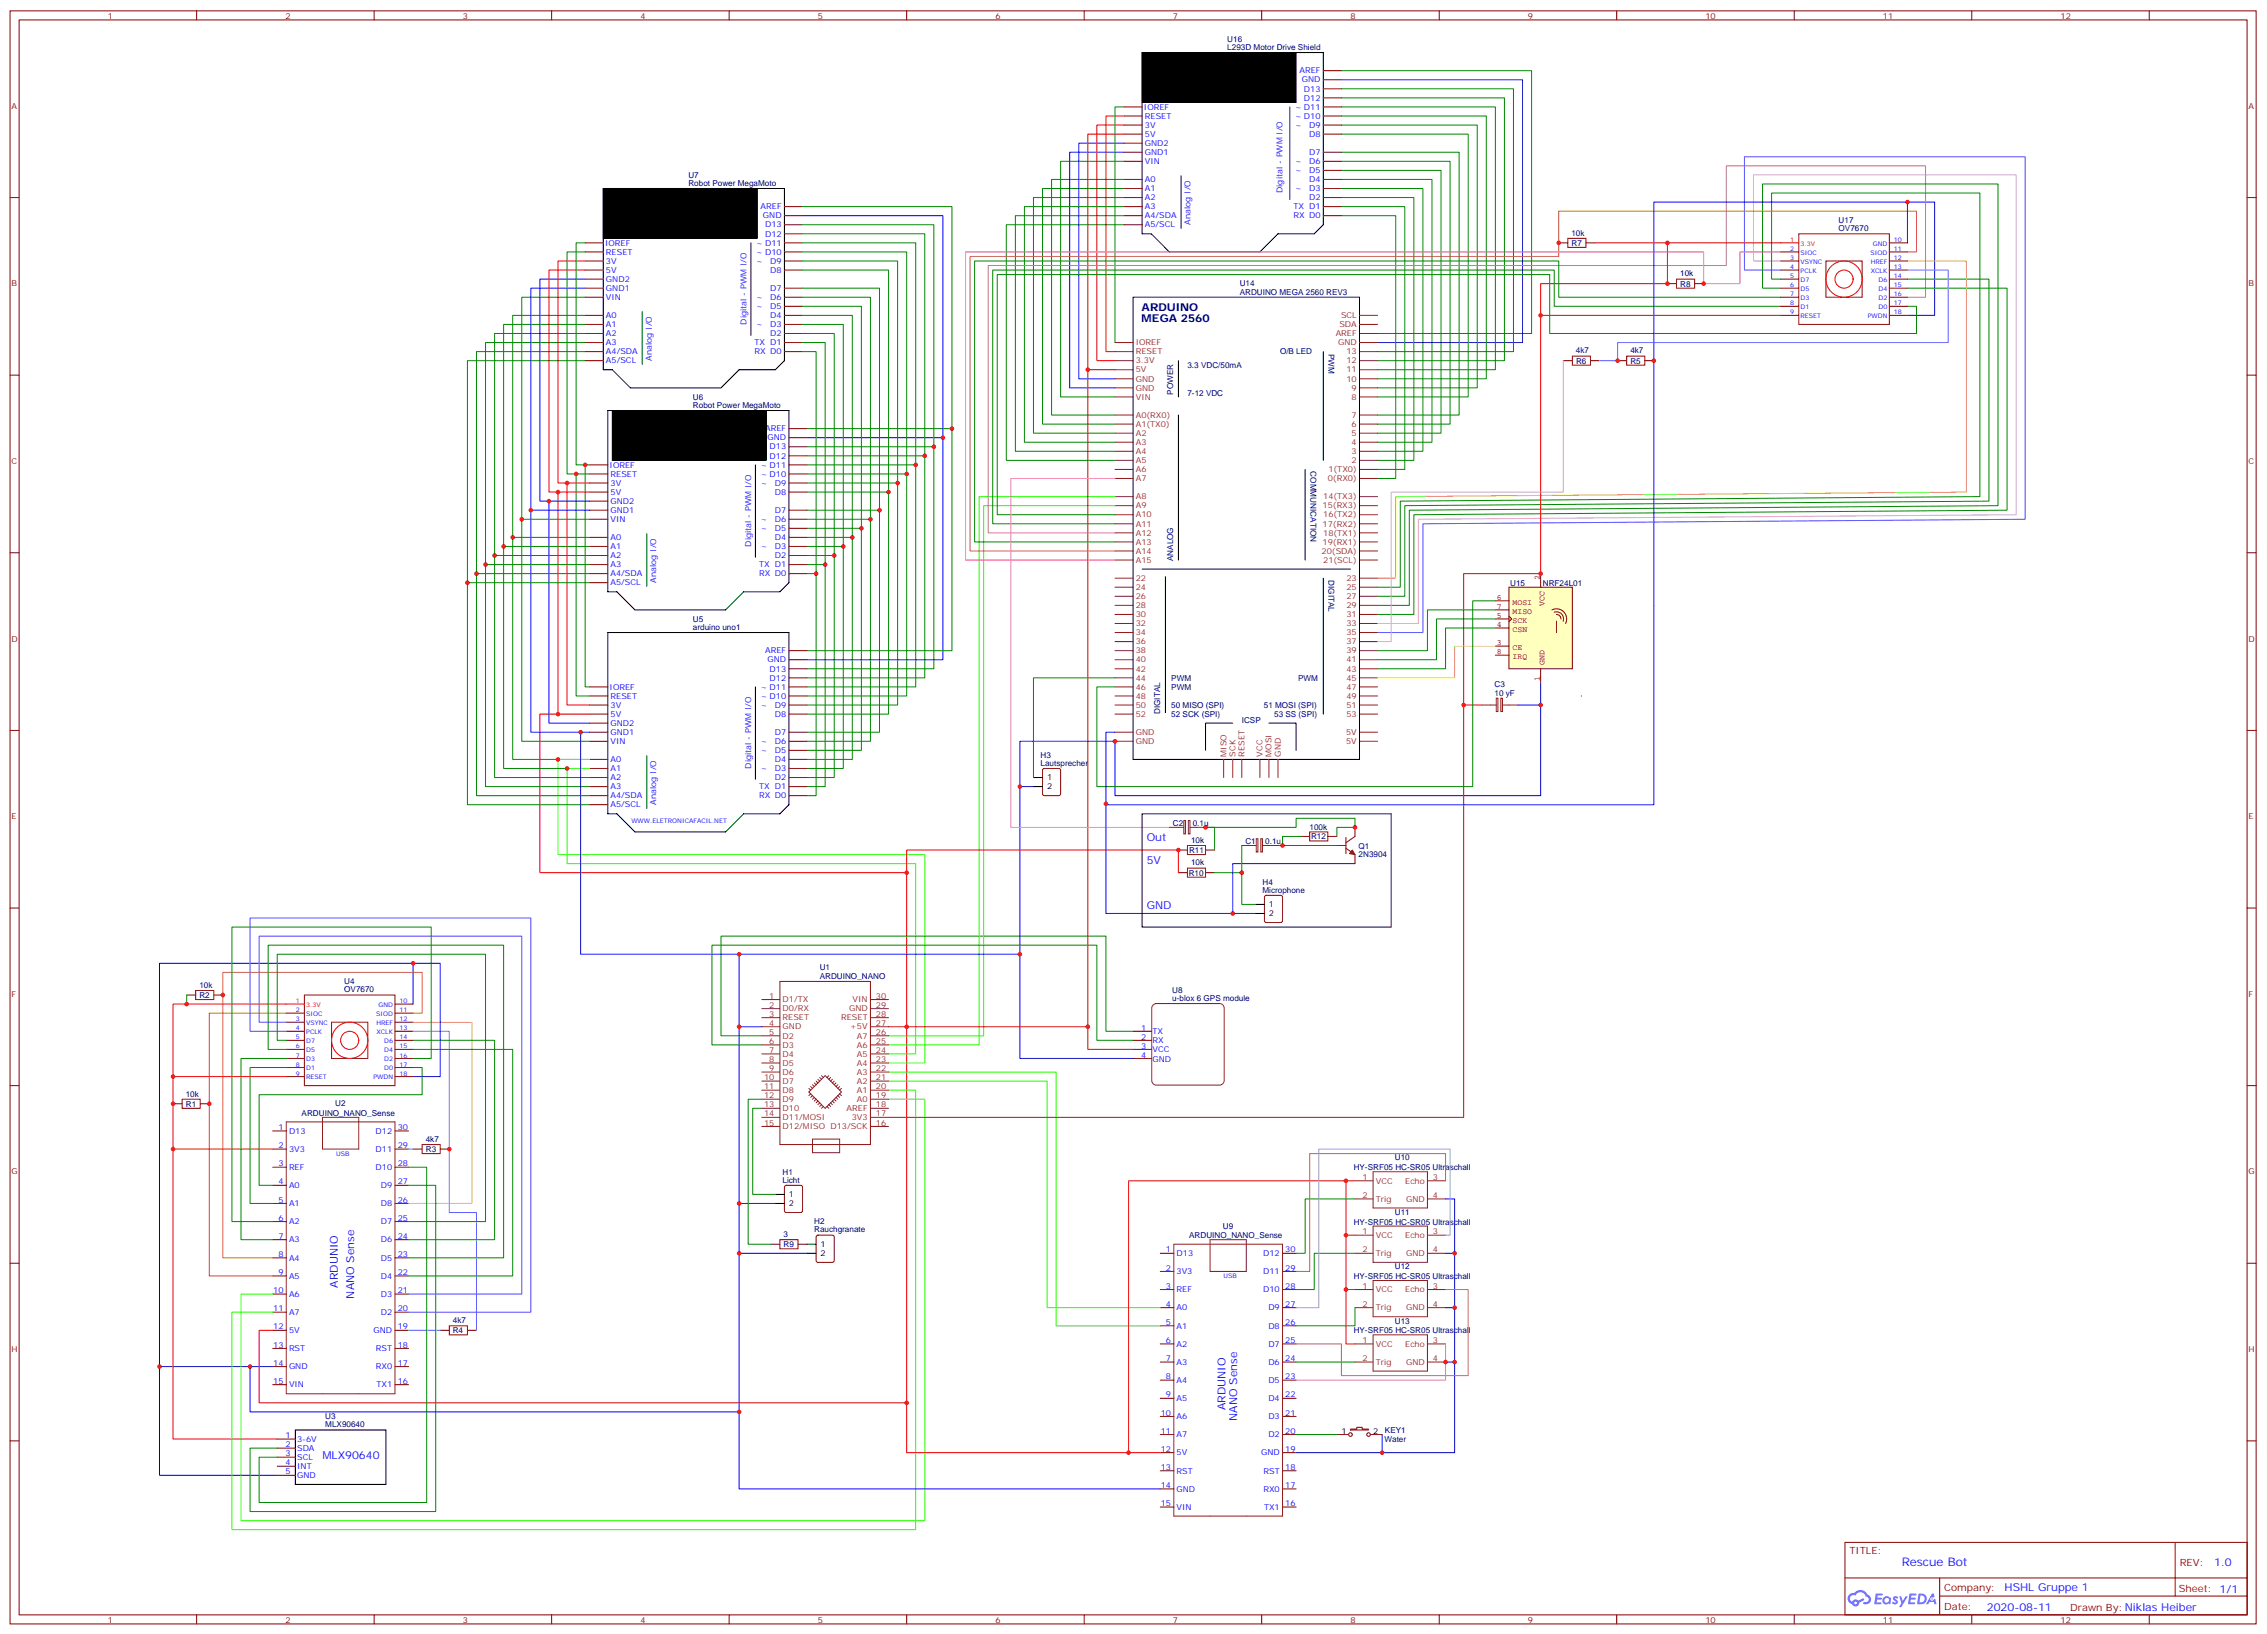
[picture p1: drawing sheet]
<svg xmlns="http://www.w3.org/2000/svg" width="883mm" height="636mm" viewBox="0 0 883 636" stroke-linecap="round" stroke-linejoin="round" font-family="sans-serif">
<defs><g id="words">
<text font-size="4.6" fill="#00f" x="740.7" y="609.5">Rescue Bot</text>
<g font-size="4.2" fill="#000080">
<text x="444.7" y="121.2">ARDUINO</text>
<text x="444.7" y="125.5">MEGA 2560</text>
</g>
<g font-size="4.2" fill="#00f">
<text x="446.7" y="327.4">Out</text>
<text x="446.7" y="336.2">5V</text>
<text x="446.7" y="353.8">GND</text>
<text x="131.6" y="501.3" transform="rotate(-90 131.6 501.3)">ARDUNIO</text>
<text x="138" y="505.5" transform="rotate(-90 138 505.5)">NANO Sense</text>
<text x="477.3" y="548.9" transform="rotate(-90 477.3 548.9)">ARDUNIO</text>
<text x="481.9" y="553.2" transform="rotate(-90 481.9 553.2)">NANO Sense</text>
<text x="125.6" y="567.8">MLX90640</text>
<text x="862.4" y="609.7">1.0</text>
<text x="780.8" y="619.3">HSHL Gruppe 1</text>
<text x="773.9" y="627.1">2020-08-11</text>
</g>
<g font-size="3.9" fill="#800">
<text x="720.4" y="605">TITLE:</text>
<text x="849" y="609.7">REV:</text>
<text x="757.3" y="619.2">Company:</text>
<text x="848.7" y="619.8">Sheet: 1/1</text>
<text x="757.3" y="626.9">Date:</text>
<text x="806.4" y="627">Drawn By:Niklas Heiber</text>
</g>
<g font-size="3.2" fill="#800">
<text x="42" y="7.2">1</text>
<text x="111.2" y="7.2">2</text>
<text x="180.3" y="7.2">3</text>
<text x="249.4" y="7.2">4</text>
<text x="318.6" y="7.2">5</text>
<text x="387.7" y="7.2">6</text>
<text x="456.9" y="7.2">7</text>
<text x="526" y="7.2">8</text>
<text x="595.2" y="7.2">9</text>
<text x="664.3" y="7.2">10</text>
<text x="733.5" y="7.2">11</text>
<text x="802.6" y="7.2">12</text>
<text x="4.4" y="42.3">A</text>
<text x="875.8" y="42.3">A</text>
<text x="4.4" y="111.5">B</text>
<text x="875.8" y="111.5">B</text>
<text x="4.4" y="180.6">C</text>
<text x="875.8" y="180.6">C</text>
<text x="4.4" y="249.8">D</text>
<text x="875.8" y="249.8">D</text>
<text x="4.4" y="318.9">E</text>
<text x="875.8" y="318.9">E</text>
<text x="4.4" y="388.1">F</text>
<text x="875.8" y="388.1">F</text>
<text x="4.4" y="457.2">G</text>
<text x="875.8" y="457.2">G</text>
<text x="4.4" y="526.3">H</text>
<text x="875.8" y="526.3">H</text>
<text x="42" y="631.6">1</text>
<text x="111.2" y="631.6">2</text>
<text x="180.3" y="631.6">3</text>
<text x="249.4" y="631.6">4</text>
<text x="318.6" y="631.6">5</text>
<text x="387.7" y="631.6">6</text>
<text x="456.9" y="631.6">7</text>
<text x="526" y="631.6">8</text>
<text x="595.2" y="631.6">9</text>
<text x="664.3" y="631.6">10</text>
<text x="733.5" y="631.6">11</text>
<text x="802.6" y="631.6">12</text>
</g>
<g font-size="3.2" fill="#000080">
<text x="478.1" y="16.2">U16</text>
<text x="478.1" y="19.4">L293D Motor Drive Shield</text>
<text x="268.2" y="69.1">U7</text>
<text x="268.2" y="72.3">Robot Power MegaMoto</text>
<text x="716.2" y="90">OV7670</text>
<text x="716.2" y="86.8">U17</text>
<text x="612.1" y="91.7">10k</text>
<text x="612.1" y="95.7">R7</text>
<text x="654.4" y="107.6">10k</text>
<text x="482.9" y="111.3">U14</text>
<text x="654.5" y="111.5">R8</text>
<text x="482.9" y="114.7">ARDUINO MEGA 2560 REV3</text>
<text x="498.6" y="138">O/B LED</text>
<text x="517.5" y="137.7" transform="rotate(90 517.5 137.7)">PWM</text>
<text x="613.9" y="137.6">4k7</text>
<text x="635" y="137.6">4k7</text>
<text x="462.5" y="143.4">3.3 VDC/50mA</text>
<text x="613.9" y="141.5">R6</text>
<text x="635" y="141.5">R5</text>
<text x="269.9" y="155.6">U6</text>
<text x="457" y="153.7" transform="rotate(-90 457 153.7)">POWER</text>
<text x="462.5" y="154">7-12 VDC</text>
<text x="269.9" y="158.7">Robot Power MegaMoto</text>
<text x="510.4" y="183.5" transform="rotate(90 510.4 183.5)">COMMUNICATION</text>
<text x="457" y="218.5" transform="rotate(-90 457 218.5)">ANALOG</text>
<text x="517.4" y="225.9" transform="rotate(90 517.4 225.9)">DIGITAL</text>
<text x="588.2" y="228">U15</text>
<text x="601" y="228">NRF24L01</text>
<text x="269.9" y="245.2">arduino uno1</text>
<text x="269.9" y="242">U5</text>
<text x="456.3" y="265">PWM</text>
<text x="456.3" y="268.5">PWM</text>
<text x="505.6" y="265">PWM</text>
<text x="582.1" y="267.6">C3</text>
<text x="456.3" y="275.6">50 MISO (SPI)</text>
<text x="492.3" y="275.6">51 MOSI (SPI)</text>
<text x="582.1" y="270.8">10 yF</text>
<text x="451.9" y="278" transform="rotate(-90 451.9 278)">DIGITAL</text>
<text x="456.3" y="279.1">52 SCK (SPI)</text>
<text x="483.7" y="281.5">ICSP</text>
<text x="496.3" y="279.1">53 SS (SPI)</text>
<text x="405.3" y="298.1">Lautsprecher</text>
<text x="405.3" y="295">H3</text>
<text x="456.9" y="321.4">C2</text>
<text x="464.6" y="321.4">0.1u</text>
<text x="510.1" y="323.2">100k</text>
<text x="463.9" y="328.1">10k</text>
<text x="485.1" y="328.5">C1</text>
<text x="492.8" y="328.5">0.1u</text>
<text x="510.7" y="326.7">R12</text>
<text x="463.2" y="332.1">R11</text>
<text x="529.1" y="330.3">Q1</text>
<text x="529.2" y="333.5">2N3904</text>
<text x="463" y="340.8">R10</text>
<text x="463.9" y="336.9">10k</text>
<text x="491.8" y="347.5">Microphone</text>
<text x="491.8" y="344.4">H4</text>
<text x="319.3" y="377.8">U1</text>
<text x="134.1" y="383.1">U4</text>
<text x="319.3" y="381">ARDUINO_NANO</text>
<text x="77.7" y="384.5">10k</text>
<text x="77.7" y="388.5">R2</text>
<text x="134.1" y="386.3">OV7670</text>
<text x="456.6" y="389.6">u-blox 6 GPS module</text>
<text x="456.6" y="386.4">U8</text>
<text x="72.4" y="426.9">10k</text>
<text x="72.4" y="430.8">R1</text>
<text x="130.6" y="430.7">U2</text>
<text x="117.5" y="434.3">ARDUINO_NANO_Sense</text>
<text x="165.9" y="444.5">4k7</text>
<text x="165.9" y="448.5">R3</text>
<text x="527.3" y="455.5">HY-SRF05 HC-SR05 Ultraschall</text>
<text x="543.3" y="451.7">U10</text>
<text x="304.8" y="460.4">Licht</text>
<text x="304.8" y="457.2">H1</text>
<text x="543.3" y="472.9">U11</text>
<text x="317.1" y="479.8">Rauchgranate</text>
<text x="317.1" y="476.7">H2</text>
<text x="476.3" y="478.4">U9</text>
<text x="527.3" y="476.7">HY-SRF05 HC-SR05 Ultraschall</text>
<text x="305.2" y="481.5">3</text>
<text x="305.2" y="485.5">R9</text>
<text x="463.2" y="482">ARDUINO_NANO_Sense</text>
<text x="527.3" y="497.9">HY-SRF05 HC-SR05 Ultraschall</text>
<text x="543.3" y="494.1">U12</text>
<text x="176.4" y="515.1">4k7</text>
<text x="543.3" y="515.2">U13</text>
<text x="176.4" y="519">R4</text>
<text x="527.3" y="519">HY-SRF05 HC-SR05 Ultraschall</text>
<text x="126.7" y="555.6">MLX90640</text>
<text x="126.7" y="552.4">U3</text>
<text x="539.5" y="557.8">KEY1</text>
<text x="539.3" y="561.3">Water</text>
</g>
<g font-size="3.2" fill="#00f">
<text x="506.2" y="28.6">AREF</text>
<text x="507.1" y="32.1">GND</text>
<text x="507.9" y="35.6">D13</text>
<text x="507.9" y="39.2">D12</text>
<text x="445.6" y="42.7">IOREF</text>
<text x="445.9" y="46.2">RESET</text>
<text x="504.5" y="42.7">~ D11</text>
<text x="504.5" y="46.3">~ D10</text>
<text x="445.9" y="53.3">5V</text>
<text x="445.9" y="49.7">3V</text>
<text x="504.5" y="49.7">~</text>
<text x="509.9" y="53.3">D8</text>
<text x="509.9" y="49.7">D9</text>
<text x="445.9" y="56.8">GND2</text>
<text x="445.9" y="63.9">VIN</text>
<text x="445.9" y="60.3">GND1</text>
<text x="504.5" y="63.9">~</text>
<text x="509.9" y="63.9">D6</text>
<text x="509.9" y="60.3">D7</text>
<text x="445.9" y="70.9">A0</text>
<text x="504.5" y="67.4">~</text>
<text x="509.9" y="70.9">D4</text>
<text x="509.9" y="67.4">D5</text>
<text x="445.9" y="78">A2</text>
<text x="445.9" y="74.4">A1</text>
<text x="499.6" y="75.1" transform="rotate(-90 499.6 75.1)">Digital - PWM I/O</text>
<text x="504.5" y="74.4">~</text>
<text x="509.9" y="78">D2</text>
<text x="509.9" y="74.4">D3</text>
<text x="296.3" y="81.5">AREF</text>
<text x="445.9" y="81.5">A3</text>
<text x="503.8" y="81.5">TX D1</text>
<text x="297.2" y="85">GND</text>
<text x="298" y="88.5">D13</text>
<text x="445.9" y="88.5">A5/SCL</text>
<text x="445.9" y="85">A4/SDA</text>
<text x="463.8" y="87.4" transform="rotate(-90 463.8 87.4)">Analog I/O</text>
<text x="503.8" y="85">RX D0</text>
<text x="235.7" y="95.6">IOREF</text>
<text x="294.6" y="95.6">~ D11</text>
<text x="298" y="92.1">D12</text>
<text x="236" y="99.1">RESET</text>
<text x="294.6" y="99.3">~ D10</text>
<text x="236" y="106.2">5V</text>
<text x="236" y="102.7">3V</text>
<text x="294.6" y="102.7">~</text>
<text x="300" y="106.2">D8</text>
<text x="300" y="102.7">D9</text>
<text x="236" y="113.2">GND1</text>
<text x="236" y="109.7">GND2</text>
<text x="300" y="113.2">D7</text>
<text x="236" y="116.8">VIN</text>
<text x="294.6" y="116.8">~</text>
<text x="300" y="116.8">D6</text>
<text x="236" y="123.8">A0</text>
<text x="294.6" y="120.3">~</text>
<text x="300" y="123.8">D4</text>
<text x="300" y="120.3">D5</text>
<text x="236" y="130.9">A2</text>
<text x="236" y="127.4">A1</text>
<text x="290.8" y="126.4" transform="rotate(-90 290.8 126.4)">Digital - PWM I/O</text>
<text x="294.6" y="127.4">~</text>
<text x="300" y="130.9">D2</text>
<text x="300" y="127.4">D3</text>
<text x="236" y="137.9">A4/SDA</text>
<text x="236" y="134.4">A3</text>
<text x="293.9" y="137.9">RX D0</text>
<text x="293.9" y="134.4">TX D1</text>
<text x="236" y="141.5">A5/SCL</text>
<text x="253.9" y="140.4" transform="rotate(-90 253.9 140.4)">Analog I/O</text>
<text x="298" y="167.9">AREF</text>
<text x="299" y="171.4">GND</text>
<text x="299.8" y="178.5">D12</text>
<text x="299.8" y="175">D13</text>
<text x="237.5" y="182">IOREF</text>
<text x="237.8" y="185.6">RESET</text>
<text x="296.4" y="182">~ D11</text>
<text x="296.4" y="185.7">~ D10</text>
<text x="237.8" y="189.1">3V</text>
<text x="296.4" y="189.1">~</text>
<text x="301.8" y="189.1">D9</text>
<text x="237.8" y="196.1">GND2</text>
<text x="237.8" y="192.6">5V</text>
<text x="301.8" y="192.6">D8</text>
<text x="237.8" y="203.2">VIN</text>
<text x="237.8" y="199.7">GND1</text>
<text x="296.4" y="203.2">~</text>
<text x="301.8" y="203.2">D6</text>
<text x="301.8" y="199.7">D7</text>
<text x="296.4" y="206.7">~</text>
<text x="301.8" y="206.7">D5</text>
<text x="237.8" y="213.8">A1</text>
<text x="237.8" y="210.3">A0</text>
<text x="292.6" y="212.8" transform="rotate(-90 292.6 212.8)">Digital - PWM I/O</text>
<text x="296.4" y="213.8">~</text>
<text x="301.8" y="213.8">D3</text>
<text x="301.8" y="210.3">D4</text>
<text x="237.8" y="220.8">A3</text>
<text x="237.8" y="217.3">A2</text>
<text x="295.7" y="220.8">TX D1</text>
<text x="301.8" y="217.3">D2</text>
<text x="237.8" y="227.9">A5/SCL</text>
<text x="237.8" y="224.4">A4/SDA</text>
<text x="255.6" y="226.8" transform="rotate(-90 255.6 226.8)">Analog I/O</text>
<text x="295.7" y="224.4">RX D0</text>
<text x="298" y="254.4">AREF</text>
<text x="299" y="257.9">GND</text>
<text x="299.8" y="261.4">D13</text>
<text x="237.5" y="268.5">IOREF</text>
<text x="296.4" y="268.5">~ D11</text>
<text x="299.8" y="264.9">D12</text>
<text x="237.8" y="275.5">3V</text>
<text x="237.8" y="272">RESET</text>
<text x="296.4" y="272.1">~ D10</text>
<text x="296.4" y="275.5">~</text>
<text x="301.8" y="275.5">D9</text>
<text x="237.8" y="279">5V</text>
<text x="301.8" y="279">D8</text>
<text x="237.8" y="286.1">GND1</text>
<text x="237.8" y="282.6">GND2</text>
<text x="301.8" y="286.1">D7</text>
<text x="237.8" y="289.6">VIN</text>
<text x="296.4" y="293.2">~</text>
<text x="296.4" y="289.6">~</text>
<text x="301.8" y="293.2">D5</text>
<text x="301.8" y="289.6">D6</text>
<text x="237.8" y="296.7">A0</text>
<text x="292.6" y="299.3" transform="rotate(-90 292.6 299.3)">Digital - PWM I/O</text>
<text x="301.8" y="296.7">D4</text>
<text x="237.8" y="303.7">A2</text>
<text x="237.8" y="300.2">A1</text>
<text x="296.4" y="300.2">~</text>
<text x="301.8" y="303.7">D2</text>
<text x="301.8" y="300.2">D3</text>
<text x="237.8" y="310.8">A4/SDA</text>
<text x="237.8" y="307.3">A3</text>
<text x="295.7" y="310.8">RX D0</text>
<text x="295.7" y="307.3">TX D1</text>
<text x="237.8" y="314.3">A5/SCL</text>
<text x="255.6" y="313.2" transform="rotate(-90 255.6 313.2)">Analog I/O</text>
<text x="444.5" y="401.2">1</text>
<text x="444.5" y="404.8">2</text>
<text x="448.9" y="402.6">TX</text>
<text x="448.9" y="406.2">RX</text>
<text x="444.5" y="408.3">3</text>
<text x="444.5" y="411.8">4</text>
<text x="448.9" y="409.7">VCC</text>
<text x="448.9" y="413.2">GND</text>
<text x="108.4" y="439.9">1</text>
<text x="112.6" y="441.3">D13</text>
<text x="146.3" y="441.3">D12</text>
<text x="154.9" y="439.9">30</text>
<text x="108.4" y="447">2</text>
<text x="112.6" y="448.4">3V3</text>
<text x="146.3" y="448.4">D11</text>
<text x="154.9" y="447">29</text>
<text x="108.4" y="454">3</text>
<text x="112.6" y="455.4">REF</text>
<text x="146.3" y="455.4">D10</text>
<text x="154.9" y="454">28</text>
<text x="108.4" y="461.1">4</text>
<text x="154.9" y="461.1">27</text>
<text x="112.6" y="462.5">A0</text>
<text x="148.3" y="462.5">D9</text>
<text x="108.4" y="468.1">5</text>
<text x="112.6" y="469.5">A1</text>
<text x="148.3" y="469.5">D8</text>
<text x="154.9" y="468.1">26</text>
<text x="108.4" y="475.2">6</text>
<text x="112.6" y="476.6">A2</text>
<text x="148.3" y="476.6">D7</text>
<text x="154.9" y="475.2">25</text>
<text x="108.4" y="482.2">7</text>
<text x="112.6" y="483.7">A3</text>
<text x="148.3" y="483.7">D6</text>
<text x="154.9" y="482.2">24</text>
<text x="108.4" y="489.3">8</text>
<text x="112.6" y="490.7">A4</text>
<text x="148.3" y="490.7">D5</text>
<text x="154.9" y="489.3">23</text>
<text x="454.2" y="487.5">1</text>
<text x="458.3" y="488.9">D13</text>
<text x="492" y="488.9">D12</text>
<text x="500.6" y="487.5">30</text>
<text x="108.4" y="496.4">9</text>
<text x="112.6" y="497.8">A5</text>
<text x="148.3" y="497.8">D4</text>
<text x="154.9" y="496.4">22</text>
<text x="454.2" y="494.6">2</text>
<text x="458.3" y="496">3V3</text>
<text x="492" y="496">D11</text>
<text x="500.6" y="494.6">29</text>
<text x="106.4" y="503.4">10</text>
<text x="154.9" y="503.4">21</text>
<text x="454.2" y="501.6">3</text>
<text x="458.3" y="503.1">REF</text>
<text x="492" y="503.1">D10</text>
<text x="500.6" y="501.6">28</text>
<text x="112.6" y="504.8">A6</text>
<text x="148.3" y="504.8">D3</text>
<text x="454.2" y="508.7">4</text>
<text x="500.6" y="508.7">27</text>
<text x="106.4" y="510.5">11</text>
<text x="112.6" y="511.9">A7</text>
<text x="148.3" y="511.9">D2</text>
<text x="154.9" y="510.5">20</text>
<text x="454.2" y="515.8">5</text>
<text x="458.3" y="510.1">A0</text>
<text x="494" y="510.1">D9</text>
<text x="500.6" y="515.8">26</text>
<text x="106.4" y="517.5">12</text>
<text x="112.6" y="518.9">5V</text>
<text x="145.5" y="518.9">GND</text>
<text x="154.9" y="517.5">19</text>
<text x="458.3" y="517.2">A1</text>
<text x="494" y="517.2">D8</text>
<text x="106.4" y="524.6">13</text>
<text x="112.6" y="526">RST</text>
<text x="146.5" y="526">RST</text>
<text x="154.9" y="524.6">18</text>
<text x="454.2" y="522.8">6</text>
<text x="458.3" y="524.2">A2</text>
<text x="494" y="524.2">D7</text>
<text x="500.6" y="522.8">25</text>
<text x="106.4" y="531.6">14</text>
<text x="112.6" y="533">GND</text>
<text x="146.4" y="533">RX0</text>
<text x="154.9" y="531.6">17</text>
<text x="454.2" y="529.9">7</text>
<text x="458.3" y="531.3">A3</text>
<text x="494" y="531.3">D6</text>
<text x="500.6" y="529.9">24</text>
<text x="106.4" y="538.7">15</text>
<text x="154.9" y="538.7">16</text>
<text x="454.2" y="536.9">8</text>
<text x="458.3" y="538.3">A4</text>
<text x="494" y="538.3">D5</text>
<text x="500.6" y="536.9">23</text>
<text x="112.6" y="540.1">VIN</text>
<text x="146.6" y="540.1">TX1</text>
<text x="454.2" y="544">9</text>
<text x="458.3" y="545.4">A5</text>
<text x="494" y="545.4">D4</text>
<text x="500.6" y="544">22</text>
<text x="452.1" y="551">10</text>
<text x="500.6" y="551">21</text>
<text x="458.3" y="552.4">A6</text>
<text x="494" y="552.4">D3</text>
<text x="111.3" y="559.9">1</text>
<text x="111.3" y="563.4">2</text>
<text x="115.7" y="561.3">3-6V</text>
<text x="452.1" y="558.1">11</text>
<text x="458.3" y="559.5">A7</text>
<text x="494" y="559.5">D2</text>
<text x="500.6" y="558.1">20</text>
<text x="111.3" y="566.9">3</text>
<text x="115.7" y="564.8">SDA</text>
<text x="115.7" y="568.3">SCL</text>
<text x="452.1" y="565.1">12</text>
<text x="458.3" y="566.6">5V</text>
<text x="491.2" y="566.6">GND</text>
<text x="500.6" y="565.1">19</text>
<text x="111.3" y="570.4">4</text>
<text x="111.3" y="574">5</text>
<text x="115.7" y="571.9">INT</text>
<text x="115.7" y="575.4">GND</text>
<text x="452.1" y="572.2">13</text>
<text x="458.3" y="573.6">RST</text>
<text x="492.2" y="573.6">RST</text>
<text x="500.6" y="572.2">18</text>
<text x="452.1" y="579.3">14</text>
<text x="458.3" y="580.7">GND</text>
<text x="492.1" y="580.7">RX0</text>
<text x="500.6" y="579.3">17</text>
<text x="452.1" y="586.3">15</text>
<text x="458.3" y="587.7">VIN</text>
<text x="492.4" y="587.7">TX1</text>
<text x="500.6" y="586.3">16</text>
</g>
<g font-size="3.2" fill="#8d2323">
<text x="522.3" y="123.8">SCL</text>
<text x="520.3" y="130.9">AREF</text>
<text x="521.7" y="127.4">SDA</text>
<text x="442.4" y="137.9">RESET</text>
<text x="442.4" y="134.4">IOREF</text>
<text x="521.2" y="134.4">GND</text>
<text x="524.5" y="137.9">13</text>
<text x="442.4" y="141.5">3.3V</text>
<text x="524.5" y="141.5">12</text>
<text x="442.4" y="145">5V</text>
<text x="442.4" y="148.5">GND</text>
<text x="524.5" y="148.5">10</text>
<text x="524.5" y="145">11</text>
<text x="442.4" y="152">GND</text>
<text x="442.4" y="155.6">VIN</text>
<text x="526.5" y="155.6">8</text>
<text x="526.5" y="152">9</text>
<text x="442.4" y="162.6">A0(RX0)</text>
<text x="442.4" y="166.2">A1(TX0)</text>
<text x="526.5" y="166.2">6</text>
<text x="526.5" y="162.6">7</text>
<text x="442.4" y="169.7">A2</text>
<text x="442.4" y="173.2">A3</text>
<text x="526.5" y="173.2">4</text>
<text x="526.5" y="169.7">5</text>
<text x="442.4" y="176.7">A4</text>
<text x="526.5" y="176.7">3</text>
<text x="442.4" y="180.3">A5</text>
<text x="442.4" y="183.8">A6</text>
<text x="517.5" y="183.8">1(TX0)</text>
<text x="526.5" y="180.3">2</text>
<text x="442.4" y="187.3">A7</text>
<text x="517.2" y="187.3">0(RX0)</text>
<text x="442.4" y="194.4">A8</text>
<text x="442.4" y="197.9">A9</text>
<text x="515.2" y="197.9">15(RX3)</text>
<text x="515.4" y="194.4">14(TX3)</text>
<text x="442.4" y="201.4">A10</text>
<text x="515.4" y="201.4">16(TX2)</text>
<text x="442.4" y="205">A11</text>
<text x="442.4" y="208.5">A12</text>
<text x="515.2" y="205">17(RX2)</text>
<text x="515.4" y="208.5">18(TX1)</text>
<text x="442.4" y="212">A13</text>
<text x="442.4" y="215.5">A14</text>
<text x="514.8" y="215.5">20(SDA)</text>
<text x="515.2" y="212">19(RX1)</text>
<text x="442.4" y="219.1">A15</text>
<text x="515.4" y="219.1">21(SCL)</text>
<text x="442.4" y="226.1">22</text>
<text x="524.5" y="226.1">23</text>
<text x="442.4" y="229.7">24</text>
<text x="442.4" y="233.2">26</text>
<text x="524.5" y="229.7">25</text>
<text x="524.5" y="233.2">27</text>
<text x="442.4" y="236.7">28</text>
<text x="524.5" y="236.7">29</text>
<text x="442.4" y="240.2">30</text>
<text x="442.4" y="243.8">32</text>
<text x="524.5" y="240.2">31</text>
<text x="524.5" y="243.8">33</text>
<text x="442.4" y="247.3">34</text>
<text x="442.4" y="250.8">36</text>
<text x="524.5" y="247.3">35</text>
<text x="524.5" y="250.8">37</text>
<text x="442.4" y="254.4">38</text>
<text x="442.4" y="257.9">40</text>
<text x="524.5" y="254.4">39</text>
<text x="524.5" y="257.9">41</text>
<text x="442.4" y="261.4">42</text>
<text x="524.5" y="261.4">43</text>
<text x="442.4" y="264.9">44</text>
<text x="442.4" y="268.5">46</text>
<text x="524.5" y="264.9">45</text>
<text x="524.5" y="268.5">47</text>
<text x="442.4" y="272">48</text>
<text x="442.4" y="275.5">50</text>
<text x="524.5" y="275.5">51</text>
<text x="524.5" y="272">49</text>
<text x="442.4" y="279">52</text>
<text x="524.5" y="279">53</text>
<text x="442.4" y="286.1">GND</text>
<text x="524.3" y="286.1">5V</text>
<text x="442.4" y="289.6">GND</text>
<text x="524.3" y="289.6">5V</text>
<text x="477.7" y="294.6" transform="rotate(-90 477.7 294.6)">MISO</text>
<text x="481.2" y="294.6" transform="rotate(-90 481.2 294.6)">SCK</text>
<text x="484.8" y="294.6" transform="rotate(-90 484.8 294.6)">RESET</text>
<text x="491.8" y="294.6" transform="rotate(-90 491.8 294.6)">VCC</text>
<text x="495.3" y="294.6" transform="rotate(-90 495.3 294.6)">MOSI</text>
<text x="498.9" y="294.6" transform="rotate(-90 498.9 294.6)">GND</text>
<text x="299.6" y="388.8">1</text>
<text x="341.2" y="388.8">30</text>
<text x="299.6" y="395.8">3</text>
<text x="299.6" y="392.3">2</text>
<text x="304.8" y="393.7">D0/RX</text>
<text x="304.8" y="390.2">D1/TX</text>
<text x="330.7" y="393.7">GND</text>
<text x="332.1" y="390.2">VIN</text>
<text x="341.2" y="392.3">29</text>
<text x="341.2" y="395.8">28</text>
<text x="299.6" y="399.3">4</text>
<text x="304.8" y="400.8">GND</text>
<text x="304.8" y="397.2">RESET</text>
<text x="327.7" y="397.2">RESET</text>
<text x="331.2" y="400.8">+5V</text>
<text x="341.2" y="399.3">27</text>
<text x="299.6" y="406.4">6</text>
<text x="299.6" y="402.9">5</text>
<text x="304.8" y="407.8">D3</text>
<text x="304.8" y="404.3">D2</text>
<text x="333.8" y="404.3">A7</text>
<text x="333.8" y="407.8">A6</text>
<text x="341.2" y="402.9">26</text>
<text x="341.2" y="406.4">25</text>
<text x="299.6" y="413.5">8</text>
<text x="299.6" y="409.9">7</text>
<text x="304.8" y="411.3">D4</text>
<text x="333.8" y="411.3">A5</text>
<text x="341.2" y="409.9">24</text>
<text x="341.2" y="413.5">23</text>
<text x="299.6" y="417">9</text>
<text x="304.8" y="418.4">D6</text>
<text x="304.8" y="414.9">D5</text>
<text x="333.8" y="414.9">A4</text>
<text x="333.8" y="418.4">A3</text>
<text x="341.2" y="417">22</text>
<text x="297.6" y="424">11</text>
<text x="297.6" y="420.5">10</text>
<text x="304.8" y="425.4">D8</text>
<text x="304.8" y="421.9">D7</text>
<text x="333.8" y="421.9">A2</text>
<text x="333.8" y="425.4">A1</text>
<text x="341.2" y="420.5">21</text>
<text x="341.2" y="424">20</text>
<text x="297.6" y="431.1">13</text>
<text x="297.6" y="427.6">12</text>
<text x="304.8" y="429">D9</text>
<text x="333.8" y="429">A0</text>
<text x="341.2" y="427.6">19</text>
<text x="341.2" y="431.1">18</text>
<text x="297.6" y="434.6">14</text>
<text x="304.8" y="436">D11/MOSI</text>
<text x="304.8" y="432.5">D10</text>
<text x="329.8" y="432.5">AREF</text>
<text x="331.8" y="436">3V3</text>
<text x="341.2" y="434.6">17</text>
<text x="297.6" y="438.1">15</text>
<text x="304.8" y="439.6">D12/MISO D13/SCK</text>
<text x="341.2" y="438.1">16</text>
<text x="530.7" y="459.3">1</text>
<text x="535.9" y="460.7">VCC</text>
<text x="547.4" y="460.7">Echo</text>
<text x="558.1" y="459.3">3</text>
<text x="530.7" y="466.4">2</text>
<text x="535.9" y="467.8">Trig</text>
<text x="547.7" y="467.8">GND</text>
<text x="558.1" y="466.4">4</text>
<text x="530.7" y="480.5">1</text>
<text x="535.9" y="481.9">VCC</text>
<text x="547.4" y="481.9">Echo</text>
<text x="558.1" y="480.5">3</text>
<text x="530.7" y="487.5">2</text>
<text x="535.9" y="488.9">Trig</text>
<text x="547.7" y="488.9">GND</text>
<text x="558.1" y="487.5">4</text>
<text x="530.7" y="501.6">1</text>
<text x="535.9" y="503.1">VCC</text>
<text x="547.4" y="503.1">Echo</text>
<text x="558.1" y="501.6">3</text>
<text x="530.7" y="508.7">2</text>
<text x="558.1" y="508.7">4</text>
<text x="535.9" y="510.1">Trig</text>
<text x="547.7" y="510.1">GND</text>
<text x="530.7" y="522.8">1</text>
<text x="535.9" y="524.2">VCC</text>
<text x="547.4" y="524.2">Echo</text>
<text x="558.1" y="522.8">3</text>
<text x="530.7" y="529.9">2</text>
<text x="535.9" y="531.3">Trig</text>
<text x="547.7" y="531.3">GND</text>
<text x="558.1" y="529.9">4</text>
</g>
<g font-size="3.2" fill="#840000">
<text x="599.8" y="225.7" transform="rotate(-90 599.8 225.7)">2</text>
<text x="583" y="233.5">6</text>
<text x="583" y="237.1">7</text>
<text x="589.2" y="235.4">MOSI</text>
<text x="589.2" y="238.9">MISO</text>
<text x="601.6" y="235.7" transform="rotate(-90 601.6 235.7)">VCC</text>
<text x="583" y="244.1">4</text>
<text x="583" y="240.6">5</text>
<text x="589.2" y="246">CSN</text>
<text x="589.2" y="242.4">SCK</text>
<text x="583" y="251.2">3</text>
<text x="583" y="254.7">8</text>
<text x="589.2" y="253">CE</text>
<text x="589.2" y="256.6">IRQ</text>
<text x="601.6" y="258.9" transform="rotate(-90 601.6 258.9)">GND</text>
<text x="599.8" y="265.1" transform="rotate(-90 599.8 265.1)">1</text>
</g>
<g font-size="3.2">
<text x="407.8" y="303.7">1</text>
<text x="407.8" y="307.3">2</text>
<text x="494.3" y="353.1">1</text>
<text x="494.3" y="356.7">2</text>
<text x="307.3" y="466">1</text>
<text x="307.3" y="469.5">2</text>
<text x="319.7" y="485.4">1</text>
<text x="319.7" y="488.9">2</text>
<text x="522.6" y="558.1">1</text>
<text x="534.8" y="558.1">2</text>
</g>
<g font-size="2.5" fill="#f00">
<text x="697.3" y="94.2">1</text>
<text x="701.4" y="95.6">3.3V</text>
<text x="115.2" y="390.5">1</text>
<text x="119.3" y="391.9">3.3V</text>
</g>
<g font-size="2.5" fill="#00f">
<text x="729.6" y="95.6">GND</text>
<text x="737.7" y="94.2">10</text>
<text x="697.3" y="97.7">2</text>
<text x="697.3" y="101.2">3</text>
<text x="701.4" y="99.1">SIOC</text>
<text x="728.7" y="99.1">SIOD</text>
<text x="737.7" y="97.7">11</text>
<text x="737.7" y="101.2">12</text>
<text x="697.3" y="104.8">4</text>
<text x="701.4" y="102.7">VSYNC</text>
<text x="701.4" y="106.2">PCLK</text>
<text x="728.7" y="102.7">HREF</text>
<text x="728.7" y="106.2">XCLK</text>
<text x="737.7" y="104.8">13</text>
<text x="697.3" y="108.3">5</text>
<text x="697.3" y="111.8">6</text>
<text x="701.4" y="109.7">D7</text>
<text x="701.4" y="113.2">D5</text>
<text x="731.8" y="109.7">D6</text>
<text x="731.8" y="113.2">D4</text>
<text x="737.7" y="108.3">14</text>
<text x="737.7" y="111.8">15</text>
<text x="697.3" y="115.4">7</text>
<text x="697.3" y="118.9">8</text>
<text x="701.4" y="116.8">D3</text>
<text x="731.8" y="116.8">D2</text>
<text x="737.7" y="115.4">16</text>
<text x="737.7" y="118.9">17</text>
<text x="697.3" y="122.4">9</text>
<text x="701.4" y="120.3">D1</text>
<text x="701.4" y="123.8">RESET</text>
<text x="727.5" y="123.8">PWDN</text>
<text x="731.8" y="120.3">D0</text>
<text x="737.7" y="122.4">18</text>
<text x="245.9" y="320.5">WWW.ELETRONICAFACIL.NET</text>
<text x="115.2" y="394.1">2</text>
<text x="119.3" y="395.5">SIOC</text>
<text x="146.6" y="395.5">SIOD</text>
<text x="147.5" y="391.9">GND</text>
<text x="155.6" y="390.5">10</text>
<text x="155.6" y="394.1">11</text>
<text x="115.2" y="397.6">3</text>
<text x="115.2" y="401.1">4</text>
<text x="119.3" y="399">VSYNC</text>
<text x="146.6" y="399">HREF</text>
<text x="155.6" y="397.6">12</text>
<text x="155.6" y="401.1">13</text>
<text x="115.2" y="404.6">5</text>
<text x="119.3" y="402.5">PCLK</text>
<text x="119.3" y="406">D7</text>
<text x="146.6" y="402.5">XCLK</text>
<text x="149.7" y="406">D6</text>
<text x="155.6" y="404.6">14</text>
<text x="115.2" y="408.2">6</text>
<text x="115.2" y="411.7">7</text>
<text x="119.3" y="409.6">D5</text>
<text x="119.3" y="413.1">D3</text>
<text x="149.7" y="409.6">D4</text>
<text x="149.7" y="413.1">D2</text>
<text x="155.6" y="408.2">15</text>
<text x="155.6" y="411.7">16</text>
<text x="115.2" y="415.2">8</text>
<text x="115.2" y="418.7">9</text>
<text x="119.3" y="416.6">D1</text>
<text x="149.7" y="416.6">D0</text>
<text x="155.6" y="415.2">17</text>
<text x="155.6" y="418.7">18</text>
<text x="119.3" y="420.2">RESET</text>
<text x="145.5" y="420.2">PWDN</text>
<text x="130.9" y="449.9">USB</text>
<text x="476.6" y="497.6">USB</text>
</g>
</g></defs>
<g fill="none" stroke="#870000" stroke-width=".39">
<path d="M3.9 4.2h874.9v628h-874.9zM7.4 7.8h867.9v620.8h-867.9zM76.6 4.2v3.6M145.7 4.2v3.6M214.9 4.2v3.6M284 4.2v3.6M353.2 4.2v3.6M422.3 4.2v3.6M491.5 4.2v3.6M560.6 4.2v3.6M629.7 4.2v3.6M698.9 4.2v3.6"/>
<path d="M768 4.2v3.6M837.2 4.2v3.6M3.9 76.9h3.5M875.3 76.9h3.5M3.9 146h3.5M875.3 146h3.5M3.9 215.2h3.5M875.3 215.2h3.5M3.9 284.3h3.5M875.3 284.3h3.5M3.9 353.5h3.5M875.3 353.5h3.5"/>
<path d="M3.9 422.6h3.5M875.3 422.6h3.5M3.9 491.8h3.5M875.3 491.8h3.5M3.9 560.9h3.5M875.3 560.9h3.5M718.6 600.4h156.7v28.2h-156.7zM718.7 614.3h156.4M755.6 614.3v14.1M847.3 600.5v20.8M76.6 628.6v3.6M145.7 628.6v3.6"/>
<path d="M214.9 628.6v3.6M284 628.6v3.6M353.2 628.6v3.6M422.3 628.6v3.6M491.5 628.6v3.6M560.6 628.6v3.6M629.7 628.6v3.6M698.9 628.6v3.6M755.6 621.3h119.5M768 628.6v3.6M837.2 628.6v3.6"/>
</g>
<g fill="#5487ff">
<path d="M737.6 621.6a1.22 1.22 0 0 1 1.7 .3l-.3 .5a.47 .47 0 0 0-.4-.4 .47 .47 0 0 0-.5 .2l.2 .3a1.14 1.14 0 0 1 .7 1.7 1.14 1.14 0 0 1-1.9 0l-.2-.2 .5-.5 .5 .3 .6-.1-.5-.5a.95 .95 0 0 1-.4-1.6z"/>
<path d="M730.6 620.4l2.7 .1-.1 .5-1.8 .1-.2 .9h1.6l.3 .3-.4 .4h-1.6l-.1 1.1h1.7v.7h-2.7z"/>
<path d="M743.8 620.4l2.7 .1-.2 .5-1.8 .1-.1 .9h1.5l.3 .3-.4 .4h-1.5l-.2 1.1h1.7v.7h-2.6z"/>
<path d="M752.5 620.4h.7l.4 1.2-.6 .3a.69 .69 0 0 0-1.1 .3 .69 .69 0 0 0 .5 1 .69 .69 0 0 0 .9-.6l.4-.3 .6 2.2h-.8l-.2-.9h-1.7l-.5 .9h-.9z"/>
<path d="M739.8 621.4h.7l.7 1.9 1.1-1.9h.8l-2.5 4.2h-.9l1-1.5z"/>
<path d="M747.3 620.4l-.6 4.1h1.4a2.11 2.11 0 0 0 2.4-2.1 2.11 2.11 0 0 0-2.5-2zM748 621.1a1.43 1.43 0 0 1 1.7 1.6 1.43 1.43 0 0 1-2 1.1z"/>
<path d="M733.6 622a1.54 1.54 0 0 0 0 2.1 1.54 1.54 0 0 0 2.1 .2l.6 .2 .3-2.3-.6-.3a1.51 1.51 0 0 0-2.4 .1zM733.9 623a.95 .95 0 0 1 1.9 0 .95 .95 0 0 1-1.9 0z"/>
<path d="M720.3 620.7a2.18 2.18 0 0 0 1.1 3.8 1.44 1.44 0 0 0 1.7 .9 1.44 1.44 0 0 0 1.1-1.5l2-1-.4-.7-1.9 .9a1.47 1.47 0 0 0-2.5 .5 1.39 1.39 0 0 1-.6-2 1.39 1.39 0 0 1 2-.5 2.12 2.12 0 0 1 2.1-1.3 2.12 2.12 0 0 1 1.9 1.7 1.14 1.14 0 0 1 1.1 1.4 1.14 1.14 0 0 1-1.6 .8 .43 .43 0 0 0-.6 .3 .43 .43 0 0 0 .4 .5 1.98 1.98 0 0 0 2.6-1.2 1.98 1.98 0 0 0-1.3-2.5 3.1 3.1 0 0 0-5.2-.7l-.9 .1zM722.2 624a.55 .55 0 0 1 1.1 0 .55 .55 0 0 1-1.1 0z"/>
<circle cx="752.6" cy="622.5" r=".26"/>
</g>
<g fill="none" stroke="#8c2424" stroke-width=".39">
<path d="M434.3 136.9h7.1M434.3 133.3h7.1M529.6 136.9h7M529.6 129.8h7M529.6 133.3h7M529.6 126.3h7M529.6 122.8h7M434.3 143.9h7.1M434.3 154.5h7.1M434.3 151h7.1M434.3 147.5h7.1M434.3 140.4h7.1"/>
<path d="M529.6 143.9h7M529.6 154.5h7M529.6 151h7M529.6 147.5h7M529.6 140.4h7M434.3 161.6h7.1M434.3 165.1h7.1M434.3 168.6h7.1M434.3 172.2h7.1M434.3 175.7h7.1M434.3 179.2h7.1M529.6 161.6h7"/>
<path d="M529.6 165.1h7M529.6 168.6h7M529.6 172.2h7M529.6 175.7h7M529.6 179.2h7M434.3 182.7h7.1M434.3 186.3h7.1M434.3 193.3h7.1M434.3 196.8h7.1M529.6 182.7h7M529.6 186.3h7M529.6 193.3h7"/>
<path d="M529.6 196.8h7M434.3 200.4h7.1M434.3 203.9h7.1M434.3 207.4h7.1M434.3 211h7.1M434.3 214.5h7.1M434.3 218h7.1M529.6 200.4h7M529.6 203.9h7M529.6 207.4h7M529.6 211h7M529.6 214.5h7"/>
<path d="M529.6 218h7M434.3 225.1h7.1M434.3 228.6h7.1M434.3 232.1h7.1M434.3 235.7h7.1M434.3 239.2h7.1M529.6 225.1h7M529.6 228.6h7M529.6 232.1h7M529.6 235.7h7M529.6 239.2h7M434.3 242.7h7.1"/>
<path d="M434.3 246.2h7.1M434.3 249.8h7.1M434.3 253.3h7.1M434.3 256.8h7.1M529.6 242.7h7M529.6 246.2h7M529.6 249.8h7M529.6 253.3h7M529.6 256.8h7M434.3 260.3h7.1M434.3 263.9h7.1M434.3 267.4h7.1"/>
<path d="M434.3 270.9h7.1M434.3 278h7.1M434.3 274.5h7.1M529.6 260.3h7M529.6 263.9h7M529.6 267.4h7M529.6 270.9h7M529.6 278h7M529.6 274.5h7M434.3 285h7.1M434.3 288.6h7.1M476.6 295.6v7.1"/>
<path d="M480.2 295.6v7.1M483.7 295.6v7.1M490.7 295.6v7.1M494.3 295.6v7.1M497.8 295.6v7.1M529.6 285h7M529.6 288.6h7M296.7 399.7h7.1M296.7 396.2h7.1M296.7 392.6h7.1M296.7 389.1h7.1M303.8 382.1h35.3v63.5h-35.3z"/>
<path d="M339.1 399.7h7M339.1 396.2h7M339.1 392.6h7M339.1 389.1h7M449.2 391.2l1.2-.5h24.7l1.2 .5 .5 1.2v28.3l-.5 1.2-1.2 .5h-24.7l-1.3-.6-.5-1.1v-28.3zM296.7 417.3h7.1M296.7 413.8h7.1M296.7 410.3h7.1M296.7 406.8h7.1M296.7 403.2h7.1M319.3 419.5l.7 .7M320 418.7l.7 .8"/>
<path d="M321.4 418.7l6.4 6.4-6.4 6.3-6.3-6.3zM322.8 418.7l-.7 .8M323.5 419.5l-.7 .7M339.1 417.3h7M339.1 413.8h7M339.1 410.3h7M339.1 406.8h7M339.1 403.2h7M111.5 436.7h42.3v105.9h-42.3zM125.6 435h14.1v12.3h-14.1zM296.7 435h7.1M296.7 431.4h7.1"/>
<path d="M296.7 427.9h7.1M296.7 424.4h7.1M296.7 420.9h7.1M296.7 438.5h7.1M315.1 423.7l.7 .7M315.8 423l.7 .7M315.8 425.8l-.7 .7M316.5 422.3l.7 .7M316.5 426.5l-.7 .7M317.2 427.2l-.7 .7M317.2 421.6l.7 .7M317.9 420.9l.7 .7"/>
<path d="M317.9 427.9l-.7 .7M318.6 420.2l.7 .7M318.6 428.6l-.7 .7M319.3 429.3l-.7 .7M320 430l-.7 .7M320.7 430.7l-.7 .7M322.1 430.7l.7 .7M322.8 430l.7 .7M323.5 429.3l.7 .7M324.2 428.6l.7 .7M324.2 420.2l-.7 .7M324.9 427.9l.7 .7"/>
<path d="M324.9 420.9l-.7 .7M325.6 427.2l.8 .7M325.6 421.6l-.7 .7M326.4 426.5l.7 .7M326.4 422.3l-.8 .7M327.1 425.8l.7 .7M327.1 423l-.7 .7M327.8 423.7l-.7 .7M339.1 435h7M339.1 431.4h7M339.1 427.9h7M339.1 424.4h7"/>
<path d="M339.1 420.9h7M339.1 438.5h7M316.5 443.4h10.6v5.3h-10.6zM527.8 459.7h7M534.8 456.1h21.2v14.2h-21.2zM556 459.7h7.1M527.8 466.7h7M534.8 477.3h21.2v14.1h-21.2zM556 466.7h7.1M457.2 484.4h42.4v105.8h-42.4zM471.3 482.6h14.2v12.3h-14.2zM527.8 480.8h7"/>
<path d="M527.8 487.9h7M534.8 498.5h21.2v14.1h-21.2zM556 480.8h7.1M556 487.9h7.1M527.8 502h7M527.8 509.1h7M534.8 519.6h21.2v14.2h-21.2zM556 502h7.1M556 509.1h7.1M527.8 523.2h7M527.8 530.2h7M556 523.2h7.1"/>
<path d="M556 530.2h7.1"/>
</g>
<g fill="none" stroke="#870000" stroke-width=".39">
<path d="M515.4 38.1h7.1M515.4 34.6h7.1M515.4 31h7.1M515.4 27.5h7.1M437.8 59.3h7.1M437.8 52.2h7.1M437.8 48.7h7.1M437.8 45.2h7.1M437.8 41.6h7.1M437.8 55.7h7.1M515.4 59.3h7.1M515.4 52.2h7.1"/>
<path d="M515.4 48.7h7.1M515.4 45.2h7.1M515.4 41.6h7.1M437.8 76.9h7.1M437.8 73.4h7.1M437.8 69.9h7.1M437.8 62.8h7.1M515.4 76.9h7.1M515.4 73.4h7.1M515.4 69.9h7.1M515.4 66.3h7.1M515.4 62.8h7.1"/>
<path d="M227.9 98.1h7.1M227.9 94.5h7.1M305.5 98.1h7.1M305.5 94.5h7.1M305.5 91h7.1M305.5 87.5h7.1M305.5 84h7.1M305.5 80.4h7.1M437.8 87.5h7.1M437.8 84h7.1M437.8 80.4h7.1M515.4 84h7.1"/>
<path d="M515.4 80.4h7.1M227.9 115.7h7.1M227.9 112.2h7.1M227.9 105.1h7.1M227.9 101.6h7.1M227.9 108.7h7.1M305.5 119.2h7.1M305.5 115.7h7.1M305.5 112.2h7.1M305.5 105.1h7.1M305.5 101.6h7.1M227.9 136.9h7.1"/>
<path d="M227.9 133.3h7.1M227.9 129.8h7.1M227.9 126.3h7.1M227.9 122.8h7.1M305.5 136.9h7.1M305.5 133.3h7.1M305.5 129.8h7.1M305.5 126.3h7.1M305.5 122.8h7.1M227.9 140.4h7.1M307.3 177.4h7.1M307.3 173.9h7.1"/>
<path d="M307.3 170.4h7.1M307.3 166.9h7.1M229.7 198.6h7M229.7 191.6h7M229.7 188h7M229.7 184.5h7M229.7 181h7M229.7 195.1h7M307.3 198.6h7.1M307.3 191.6h7.1M307.3 188h7.1M307.3 184.5h7.1"/>
<path d="M307.3 181h7.1M229.7 219.8h7M229.7 216.3h7M229.7 212.7h7M229.7 209.2h7M229.7 202.1h7M307.3 219.8h7.1M307.3 216.3h7.1M307.3 212.7h7.1M307.3 209.2h7.1M307.3 205.7h7.1M307.3 202.1h7.1"/>
<path d="M229.7 223.3h7M229.7 226.8h7M307.3 223.3h7.1M307.3 256.8h7.1M307.3 253.3h7.1M229.7 278h7M229.7 274.5h7M229.7 270.9h7M229.7 267.4h7M307.3 278h7.1M307.3 274.5h7.1M307.3 270.9h7.1"/>
<path d="M307.3 267.4h7.1M307.3 263.9h7.1M307.3 260.3h7.1M229.7 299.2h7M229.7 295.6h7M229.7 288.6h7M229.7 285h7M229.7 281.5h7M307.3 299.2h7.1M307.3 295.6h7.1M307.3 292.1h7.1M307.3 288.6h7.1"/>
<path d="M307.3 285h7.1M229.7 309.7h7M229.7 306.2h7M229.7 302.7h7M229.7 313.3h7M307.3 309.7h7.1M307.3 306.2h7.1M307.3 302.7h7.1M72.7 387.3h3.5M83.3 387.3h3.5M111.5 394.4h7.1M111.5 397.9h7.1"/>
<path d="M153.8 394.4h7.1M153.8 397.9h7.1M153.8 390.9h7.1M111.5 401.5h7.1M111.5 405h7.1M111.5 408.5h7.1M111.5 412h7.1M111.5 415.6h7.1M111.5 419.1h7.1M153.8 401.5h7.1M153.8 405h7.1M153.8 408.5h7.1"/>
<path d="M153.8 412h7.1M153.8 415.6h7.1M153.8 419.1h7.1M441.4 401.5h7M441.4 405h7M441.4 408.5h7M441.4 412h7M67.4 429.7h3.5M78 429.7h3.5M106.2 454.4h5.3M106.2 447.3h5.3M106.2 440.3h5.3"/>
<path d="M153.8 454.4h5.3M153.8 447.3h5.3M153.8 440.3h5.3M160.9 447.3h3.5M171.5 447.3h3.5M106.2 475.5h5.3M106.2 468.5h5.3M106.2 461.4h5.3M153.8 475.5h5.3M153.8 468.5h5.3M153.8 461.4h5.3M106.2 496.7h5.3"/>
<path d="M106.2 489.7h5.3M106.2 482.6h5.3M153.8 496.7h5.3M153.8 489.7h5.3M153.8 482.6h5.3M451.9 494.9h5.3M451.9 487.9h5.3M499.6 494.9h5.3M499.6 487.9h5.3M106.2 517.9h5.3M106.2 510.8h5.3M106.2 503.8h5.3"/>
<path d="M153.8 517.9h5.3M153.8 510.8h5.3M153.8 503.8h5.3M171.5 517.9h3.5M182.1 517.9h3.5M451.9 516.1h5.3M451.9 509.1h5.3M451.9 502h5.3M499.6 516.1h5.3M499.6 509.1h5.3M499.6 502h5.3M106.2 539h5.3"/>
<path d="M106.2 532h5.3M106.2 524.9h5.3M153.8 539h5.3M153.8 532h5.3M153.8 524.9h5.3M451.9 537.3h5.3M451.9 530.2h5.3M451.9 523.2h5.3M499.6 537.3h5.3M499.6 530.2h5.3M499.6 523.2h5.3M451.9 558.4h5.3"/>
<path d="M451.9 551.4h5.3M451.9 544.3h5.3M499.6 558.4h5.3M499.6 551.4h5.3M499.6 544.3h5.3M520.7 558.4h4.6M526 556.3h2.5v-.7h2.1v.7h2.5v.4h-7.1zM533.8 558.4h4.6M108 560.2h7M108 563.7h7M108 567.3h7M108 570.8h7"/>
<path d="M108 574.3h7M451.9 579.6h5.3M451.9 572.6h5.3M451.9 565.5h5.3M499.6 579.6h5.3M499.6 572.6h5.3M499.6 565.5h5.3M451.9 586.7h5.3M499.6 586.7h5.3"/>
<circle cx="526" cy="558.4" r=".71"/>
<circle cx="533.1" cy="558.4" r=".71"/>
</g>
<g fill="none" stroke="#000" stroke-width=".39">
<path d="M444.9 20.5h70.5v67l-3.5 3.5h-14.1l-7.1 7.1h-35.2l-7.1-7.1h-3.5zM502.4 41.6v36M235 73.4h70.5v67l-3.5 3.5h-14.1l-7.1 7.1h-35.2l-7.1-7.1h-3.5zM460.1 68.4v20.5M292.5 94.5v36M441.4 115.7h88.2v179.9h-88.2zM250.2 121.4v20.4M515.4 136.9v42.3M236.7 159.8h70.6v67l-3.5 3.6h-14.1l-7.1 7h-35.3l-7-7h-3.6zM459 140.4v14.1M459 161.6v56.4M294.3 181v36"/>
<path d="M508.4 182.7v35.3M251.9 207.8v20.4M444.9 221.5h81.1M453.9 224.5v52.9M515.4 225.1v52.9M236.7 246.2h70.6v67.1l-3.5 3.5h-14.1l-7.1 7h-35.3l-7-7h-3.6zM294.3 267.4v36M251.9 294.2v20.5M480.2 281.5h-10.6v10.6M494.3 281.5h10.6v10.6M115 556.7h35.3v21.1h-35.3z"/>
</g>
<path d="M118.6 387.3h35.2v35.3h-35.2zM129.2 397.9h14.1v14.1h-14.1z" fill="none" stroke="#900" stroke-width=".39"/>
<circle cx="136.2" cy="405" r="7.1" fill="none" stroke="#c00" stroke-width=".39"/>
<g fill="none" stroke="#f00" stroke-width=".39">
<path d="M437.8 52.2h-14.1v91.7h10.6M437.8 48.7h-10.6v91.7h7.1M437.8 45.2h-7v91.7h3.5M227.9 105.1h-14.1v86.5h3.5M227.9 101.6h-10.6v86.4h3.6M423.7 143.9v255.8h-70.5v146.4h-252.3v-28.2h5.3M229.7 188h-8.8v86.5h8.8M229.7 191.6h-12.4v86.4M229.7 278h-19.4v61.7h142.9v60h-7.1M118.6 390.9h-51.2v56.4h38.8M423.7 399.7v8.8h17.7M67.4 419.1h44.1"/>
<path d="M67.4 447.3v112.9h40.6M524.3 459.7v21.1h3.5M527.8 459.7h-88.2v105.8h12.3M524.3 480.8v21.2h3.5M524.3 502v21.2h3.5M353.2 546.1v19.4h86.4"/>
<circle cx="136.2" cy="405" r="3.5"/>
</g>
<g fill="none" stroke="#00f" stroke-width=".39">
<path d="M522.5 31h70.6v102.3h-56.5M437.8 59.3h-21.1v91.7h17.6M437.8 55.7h-17.6v91.8h14.1M312.6 84h54.7v86.4M227.9 112.2h-21.1v86.4M227.9 108.7h-17.6v86.4h3.5M314.4 170.4h52.9v86.4h-52.9M229.7 195.1h-15.9v86.4h15.9M229.7 198.6h-22.9v86.4h22.9M600.1 265.6v44.1h-165.8v-21.1h-37v82.9h-109.4v28.2M226.2 285v86.5h61.7M160.9 375h10.6v44.1h-10.6"/>
<path d="M397.3 371.5v40.5h44.1M160.9 390.9v-15.9h-98.8v157h44.1M296.7 399.7h-8.8v179.9h164M563.1 466.7h3.5v21.2M563.1 487.9h3.5v21.2M563.1 509.1h3.5v56.4h-28.2M62.1 532v42.3h45.9M97.4 532v17.6h190.5M563.1 530.2h3.5M538.4 558.4v7.1h-33.5"/>
</g>
<path d="M111.5 394.4h-30v102.3h24.7" fill="none" stroke="#c60" stroke-width=".39"/>
<path d="M76.2 385.6h7.1v3.5h-7.1zM70.9 427.9h7.1v3.5h-7.1zM164.4 445.6h7.1v3.5h-7.1zM175 516.1h7.1v3.5h-7.1z" fill="none" stroke="#a10000" stroke-width=".39"/>
<path d="M160.9 394.4h3.5v-15.9h-77.6v111.2h19.4" fill="none" stroke="#c63" stroke-width=".39"/>
<g fill="none" stroke="#008700" stroke-width=".39">
<path d="M522.5 27.5h74.1v102.3h-60M522.5 34.6h67v102.3h-52.9M522.5 38.1h63.5v102.3h-49.4M437.8 41.6h-3.5v91.7M522.5 41.6h60v102.3h-45.9M522.5 45.2h56.4v102.3h-42.3M522.5 48.7h52.9v102.3h-38.8M522.5 52.2h49.4v102.3h-35.3M522.5 59.3h45.9v102.3h-31.8M437.8 76.9h-35.2v91.7h31.7M437.8 73.4h-31.7v91.7h28.2M437.8 69.9h-28.2v91.7h24.7"/>
<path d="M437.8 62.8h-24.7v91.7h21.2M522.5 62.8h42.3v102.3h-28.2M522.5 66.3h38.8v102.3h-24.7M522.5 69.9h35.3v102.3h-21.2M522.5 73.4h31.7v102.3h-17.6M522.5 76.9h28.2v102.3h-14.1M227.9 98.1h-7v86.4h3.5M227.9 94.5h-3.5v86.5h3.5M312.6 80.4h58.2v86.5M312.6 87.5h51.1v86.4M312.6 91h47.6v86.4M312.6 94.5h44.1v86.5"/>
<path d="M312.6 98.1h40.6v86.4M437.8 87.5h-45.8v91.7h42.3M437.8 84h-42.3v91.7h38.8M437.8 80.4h-38.8v91.8h35.3M522.5 80.4h24.7v102.3h-10.6M522.5 84h21.2v102.3h-7.1M227.9 115.7h-24.7v86.4M312.6 101.6h37v86.4M312.6 105.1h33.5v86.5M312.6 112.2h30v86.4M312.6 115.7h26.5v86.4M312.6 119.2h22.9v86.5"/>
<path d="M227.9 136.9h-42.3v86.4M227.9 133.3h-38.8v86.5M227.9 129.8h-35.2v86.5M227.9 126.3h-31.7v86.4M227.9 122.8h-28.2v86.4M312.6 122.8h19.4v86.4M312.6 126.3h15.9v86.4M312.6 129.8h12.3v86.5M312.6 133.3h8.8v86.5M312.6 136.9h5.3v86.4M227.9 140.4h-45.8v86.4M314.4 177.4h45.8v86.5h-45.8"/>
<path d="M314.4 173.9h49.3v86.4h-49.3M314.4 166.9h56.4v86.4h-56.4M229.7 181h-1.8v86.4h1.8M229.7 184.5h-5.3v86.4h5.3M314.4 198.6h28.2v86.4h-28.2M314.4 191.6h31.7v86.4h-31.7M314.4 188h35.2v86.5h-35.2M314.4 184.5h38.8v86.4h-38.8M314.4 181h42.3v86.4h-42.3M229.7 202.1h-26.5v86.5h26.5M229.7 209.2h-30v86.4h17.6M229.7 212.7h-33.5v86.5h24.7"/>
<path d="M229.7 216.3h-37v86.4h37M229.7 219.8h-40.6v86.4h40.6M314.4 219.8h7v86.4h-7M314.4 216.3h10.5v86.4h-10.5M314.4 212.7h14.1v86.5h-14.1M314.4 209.2h17.6v86.4h-17.6M314.4 205.7h21.1v86.4h-21.1M314.4 202.1h24.7v86.5h-24.7M229.7 223.3h-44.1v86.4h44.1M229.7 226.8h-47.6v86.5h47.6M314.4 223.3h3.5v86.4h-3.5M72.7 387.3v3.6"/>
<path d="M111.5 405h-3.5v-33.5h81.1v104h-30M111.5 408.5h-7v-40.6h91.7v121.8h-37.1M111.5 412h-17.6v70.6h12.3M111.5 415.6h-14.1v52.9h8.8M160.9 405h31.8v77.6h-33.6M160.9 408.5h38.8v88.2h-40.6M160.9 412h7.1v-51.1h-77.7v114.6h15.9M160.9 415.6h3.5v10.6h-63.5v35.2h5.3M441.4 401.5h-10.6v-37.1h-150v38.8h15.9M441.4 405h-14.2v-37.1h-149.9v38.9h19.4M159.1 454.4h7.1v130.5h-65.3v-17.6h7.1M159.1 461.4h10.6v127h-72.3v-24.7h10.6"/>
<path d="M527.8 466.7h-19.4v21.2h-3.5M527.8 487.9h-15.9v14.1h-7M527.8 509.1v7h-22.9M504.9 530.2h22.9M504.9 558.4h15.8"/>
</g>
<path d="M160.9 397.9h22.9v70.6h-24.7" fill="none" stroke="#cc0" stroke-width=".39"/>
<path d="M160.9 401.5h14.1v70.5h10.6v45.9M159.1 447.3h1.8M159.1 517.9h12.4" fill="none" stroke="#0cf" stroke-width=".39"/>
<path d="M111.5 397.9h-10.6v-33.5h102.3v139.4h-44.1M111.5 401.5h-14.1v-44.1h109.4v153.4h-47.7" fill="none" stroke="#63f" stroke-width=".39"/>
<path d="M229.7 295.6h-12.4v37.1h142.9v81.1h-14.1M229.7 299.2h-8.8v37h135.8v74.1h-10.6M346.1 417.3h65.3v98.8h40.5M346.1 427.9h14.1v164.1h-266.3v-88.2h12.3M346.1 424.4h10.6v171.1h-266.4v-84.7h15.9M346.1 420.9h61.7v88.2h44.1" fill="none" stroke="#3f0" stroke-width=".39"/>
<path d="M444.9 20.5h60v19.4h-60zM235 73.4h60v19.4h-60zM238.5 159.8h60v19.4h-60z" fill="#000" stroke="#000" stroke-width=".39"/>
<path d="M563.1 459.7v-10.6h-52.9v45.8h-5.3" fill="none" stroke="#966" stroke-width=".39"/>
<path d="M563.1 480.8h1.7v-33.5h-51.1v61.8h-8.8" fill="none" stroke="#99c" stroke-width=".39"/>
<path d="M563.1 502h8.8v33.5h-49.4v-12.3h-17.6" fill="none" stroke="#c66" stroke-width=".39"/>
<path d="M563.1 523.2v14.1h-58.2" fill="none" stroke="#c6c" stroke-width=".39"/>
<path d="M434.3 193.3h-52.9v213.5h-35.3M434.3 196.8h-51.1v206.4h-37.1" fill="none" stroke="#0f0" stroke-width=".39"/>
<circle cx="606.3" cy="240.9" r=".88" fill="#850000" stroke="#850000" stroke-width=".39"/>
<path d="M587.8 228.6h24.7v31.7h-24.7z" fill="#ffffc2" stroke="#850000" stroke-width=".39"/>
<g fill="none" stroke="#850000" stroke-width=".39">
<path d="M582.5 233.9h5.3M582.5 237.4h5.3M587.8 239.9l1 1-1 1.1M600.1 223.3v5.3M604.5 237.4a4 4 0 0 1 4.6 .8 4 4 0 0 1 .7 4.5M605.4 238.3a2.75 2.75 0 0 1 2.8 .7 2.75 2.75 0 0 1 .7 2.8M606.3 239.2a1.73 1.73 0 0 1 1.7 1.7M582.5 251.5h5.3M582.5 244.5h5.3M582.5 240.9h5.3M582.5 255.1h5.3M606.3 241.8v4.4"/>
<path d="M600.1 260.3v5.3M616 270.9h.1"/>
</g>
<path d="M577.2 274.5h5.6M582.8 271.8h.7v5.2h-.7zM584.6 271.8h.6v5.2h-.6zM585.3 274.5h6M461.1 319.4h.7v5.2h-.7zM462.9 319.4h.6v5.2h-.6zM455.5 322.1h5.6M463.6 322.1h6M483.7 329.1h5.6M489.3 326.5h.7v5.2h-.7zM491.1 326.5h.6v5.2h-.6zM491.8 329.1h6" fill="none" stroke="#8c2424" stroke-width=".39"/>
<g fill="none" stroke="#f00" stroke-width=".39">
<path d="M621.3 94.5h28.2M700.7 94.5h-51.2v15.9h-49.4v112.9h-30v211.7h-224M600.1 122.8h93.5M570.1 274.5h7.1M353.2 339.7v-8.8h105.8v8.8"/>
<circle cx="718.3" cy="108.7" r="3.5"/>
</g>
<path d="M743 78.7h10.6v44.1h-10.6M743 94.5v-15.8h-98.8v234.6h-213.4v-28.3h3.5M591.3 274.5h8.8M397.3 306.2h5.3M430.8 312.9v42.7h58.2M527.8 336.2h-47.6v19.4M287.9 468.5h14.1M287.9 487.9h26.5" fill="none" stroke="#00f" stroke-width=".39"/>
<path d="M582.5 251.5h-15.9v12.4h-30" fill="none" stroke="#ff0" stroke-width=".39"/>
<g fill="none" stroke="#008700" stroke-width=".39">
<path d="M693.6 119.2h-88.2v-14.1h-218.7v98.8h47.6M693.6 115.7h-86.4v-14.1h-227.6v109.4h54.7M693.6 112.2h-7.1v-40.6h91.8v125.2l-229.3 1.8v37.1h-12.4M693.6 108.7h-3.5v-33.6h81.1v118.2l-225.8 1.8v33.5h-8.8M743 119.2h3.5v10.6h-142.9v-22.9h-215.2v93.5h45.9M743 112.2h38.8v86.4l-231.1 1.8v38.8h-14.1M743 108.7h31.7v86.4l-227.5 1.7v35.3h-10.6M582.5 233.9h-8.8v72.3h-146.5v-38.8h7.1M582.5 237.4h-26.5v15.9h-19.4M582.5 244.5h-19.4v15.8h-26.5M582.5 240.9h-23v15.9h-22.9M434.3 263.9h-31.7v38.8"/>
<path d="M473.1 339.7h10.6v12.4h5.3M483.7 329.1v10.6M497.8 329.1h1.8M506.6 325.6h-7v3.5h21.1M520.7 325.6v-3.5h7.1v-3.5h-22.9v3.5h-35.3h3.5v8.8M296.7 431.4h-3.5v33.6h8.8M296.7 427.9h-5.3v56.5h8.8"/>
</g>
<path d="M693.6 105.1h-14.1v-44.1h109.3v141.1l-234.6 1.8v42.3h-17.6" fill="none" stroke="#63f" stroke-width=".39"/>
<path d="M743 115.7h7v-51.1h-77.6v38.8h-287.5v104h49.4" fill="none" stroke="#c69" stroke-width=".39"/>
<path d="M693.6 101.6h-10.6v-33.5h102.3v132.3l-232.8 1.7v40.6h-15.9M608.9 140.4v51.2h-67v58.2h-5.3" fill="none" stroke="#c9c" stroke-width=".39"/>
<path d="M610.7 92.8h7v3.5h-7zM653 108.7h7.1v3.5h-7.1zM612.5 138.6h7v3.6h-7zM633.6 138.6h7.1v3.6h-7.1zM462.5 338h7.1v3.5h-7.1zM462.5 329.1h7.1v3.6h-7.1zM510.2 323.8h7v3.6h-7zM303.8 482.6h7v3.5h-7z" fill="none" stroke="#a10000" stroke-width=".39"/>
<g fill="none" stroke="#870000" stroke-width=".39">
<path d="M607.2 94.5h3.5M617.7 94.5h3.6M693.6 98.1h7.1M735.9 94.5h7.1M735.9 98.1h7.1M649.5 110.4h3.5M660.1 110.4h3.5M693.6 101.6h7.1M693.6 105.1h7.1M693.6 108.7h7.1M693.6 112.2h7.1M693.6 115.7h7.1"/>
<path d="M693.6 119.2h7.1M735.9 101.6h7.1M735.9 105.1h7.1M735.9 108.7h7.1M735.9 112.2h7.1M735.9 115.7h7.1M735.9 119.2h7.1M693.6 122.8h7.1M735.9 122.8h7.1M608.9 140.4h3.6M619.5 140.4h3.5M630.1 140.4h3.5"/>
<path d="M640.7 140.4h3.5M406.3 299.4l6.1-.2 .7 .4v9.4l-.4 .7h-5.9l-.7-.4v-9.4zM459 339.7h3.5M459 330.9h3.5M469.6 339.7h3.5M469.6 330.9h3.5M506.6 325.6h3.6M517.2 325.6h3.5M520.7 329.1h3.6M524.3 330.2l3.5 2.5v3.5M524.3 326v6.3M527.8 322.1v3.5l-3.5 2.5"/>
<path d="M492.7 348.8l6.2-.3 .6 .5 .1 9.4-.5 .7h-5.9l-.6-.4-.1-9.5zM305.8 461.6l6.1-.2 .6 .5 .1 9.4-.5 .7h-5.9l-.6-.4-.1-9.5zM300.2 484.4h3.6M310.8 484.4h3.6M318.1 481l6.1-.2 .7 .5v9.4l-.4 .7h-5.9l-.7-.4v-9.5z"/>
</g>
<path d="M743 101.6h22.9v90l-222.2 1.7v31.8h-7.1" fill="none" stroke="#cc0" stroke-width=".39"/>
<path d="M743 98.1h3.5v-15.9h-139.3v17.6h-229.3v114.7h56.4" fill="none" stroke="#c63" stroke-width=".39"/>
<path d="M693.6 98.1h-15.9v12.3h-14.1v-12.3h-287.5v119.9h58.2" fill="none" stroke="#f3c" stroke-width=".39"/>
<path d="M700.7 91h35.2v35.3h-35.2zM711.2 101.6h14.1v14.1h-14.1z" fill="none" stroke="#900" stroke-width=".39"/>
<circle cx="718.3" cy="108.7" r="7.1" fill="none" stroke="#c00" stroke-width=".39"/>
<path d="M743 105.1h15.9v28.2h-128.8v7.1" fill="none" stroke="#39f" stroke-width=".39"/>
<path d="M623 140.4h7.1" fill="none" stroke="#0cf" stroke-width=".39"/>
<path d="M402.6 302.7h3.5M402.6 306.2h3.5M444.9 316.8h97v44.1h-97zM489 352.1h3.5M489 355.6h3.5M302 465h3.5M302 468.5h3.5M314.4 484.4h3.5M314.4 487.9h3.5" fill="none" stroke="#000" stroke-width=".39"/>
<path d="M434.3 186.3h-40.6v135.8h61.8" fill="none" stroke="#f6c" stroke-width=".39"/>
<path d="M526.7 330.9l1.1 1.8-2.1-.4z" fill="#870000" stroke="#870000" stroke-width=".39"/>
<g fill="#c00">
<circle cx="72.7" cy="390.9" r=".88"/>
<circle cx="175" cy="447.3" r=".88"/>
<circle cx="67.4" cy="429.7" r=".88"/>
<circle cx="81.5" cy="429.7" r=".88"/>
<circle cx="86.8" cy="387.3" r=".88"/>
<circle cx="67.4" cy="419.1" r=".88"/>
<circle cx="160.9" cy="375" r=".88"/>
<circle cx="67.4" cy="447.3" r=".88"/>
<circle cx="62.1" cy="532" r=".88"/>
<circle cx="217.3" cy="278" r=".88"/>
<circle cx="217.3" cy="295.6" r=".88"/>
<circle cx="220.9" cy="299.2" r=".88"/>
<circle cx="182.1" cy="226.8" r=".88"/>
<circle cx="185.6" cy="223.3" r=".88"/>
<circle cx="189.1" cy="219.8" r=".88"/>
<circle cx="192.7" cy="216.3" r=".88"/>
<circle cx="196.2" cy="212.7" r=".88"/>
<circle cx="199.7" cy="209.2" r=".88"/>
<circle cx="203.2" cy="202.1" r=".88"/>
<circle cx="206.8" cy="198.6" r=".88"/>
<circle cx="213.8" cy="195.1" r=".88"/>
<circle cx="217.3" cy="191.6" r=".88"/>
<circle cx="220.9" cy="188" r=".88"/>
<circle cx="224.4" cy="184.5" r=".88"/>
<circle cx="227.9" cy="181" r=".88"/>
<circle cx="370.8" cy="166.9" r=".88"/>
<circle cx="367.3" cy="170.4" r=".88"/>
<circle cx="363.7" cy="173.9" r=".88"/>
<circle cx="360.2" cy="177.4" r=".88"/>
<circle cx="356.7" cy="181" r=".88"/>
<circle cx="353.2" cy="184.5" r=".88"/>
<circle cx="349.6" cy="188" r=".88"/>
<circle cx="346.1" cy="191.6" r=".88"/>
<circle cx="342.6" cy="198.6" r=".88"/>
<circle cx="339.1" cy="202.1" r=".88"/>
<circle cx="335.5" cy="205.7" r=".88"/>
<circle cx="332" cy="209.2" r=".88"/>
<circle cx="328.5" cy="212.7" r=".88"/>
<circle cx="324.9" cy="216.3" r=".88"/>
<circle cx="321.4" cy="219.8" r=".88"/>
<circle cx="317.9" cy="223.3" r=".88"/>
<circle cx="524.3" cy="459.7" r=".88"/>
<circle cx="524.3" cy="480.8" r=".88"/>
<circle cx="524.3" cy="502" r=".88"/>
<circle cx="566.6" cy="509.1" r=".88"/>
<circle cx="566.6" cy="487.9" r=".88"/>
<circle cx="566.6" cy="530.2" r=".88"/>
<circle cx="538.4" cy="565.5" r=".88"/>
<circle cx="563.1" cy="530.2" r=".88"/>
<circle cx="353.2" cy="399.7" r=".88"/>
<circle cx="423.7" cy="143.9" r=".88"/>
<circle cx="423.7" cy="399.7" r=".88"/>
<circle cx="97.4" cy="532" r=".88"/>
<circle cx="287.9" cy="549.6" r=".88"/>
<circle cx="287.9" cy="399.7" r=".88"/>
<circle cx="397.3" cy="371.5" r=".88"/>
<circle cx="226.2" cy="285" r=".88"/>
<circle cx="287.9" cy="371.5" r=".88"/>
<circle cx="353.2" cy="546.1" r=".88"/>
<circle cx="439.6" cy="565.5" r=".88"/>
<circle cx="434.3" cy="288.6" r=".88"/>
<circle cx="570.1" cy="274.5" r=".88"/>
<circle cx="600.1" cy="274.5" r=".88"/>
<circle cx="743" cy="78.7" r=".88"/>
<circle cx="600.1" cy="223.3" r=".88"/>
<circle cx="607.2" cy="94.5" r=".88"/>
<circle cx="649.5" cy="94.5" r=".88"/>
<circle cx="663.6" cy="110.4" r=".88"/>
<circle cx="649.5" cy="110.4" r=".88"/>
<circle cx="600.1" cy="122.8" r=".88"/>
<circle cx="630.1" cy="140.4" r=".88"/>
<circle cx="644.2" cy="140.4" r=".88"/>
<circle cx="287.9" cy="468.5" r=".88"/>
<circle cx="287.9" cy="487.9" r=".88"/>
<circle cx="397.3" cy="306.2" r=".88"/>
<circle cx="353.2" cy="339.7" r=".88"/>
<circle cx="483.7" cy="339.7" r=".88"/>
<circle cx="430.8" cy="312.9" r=".88"/>
<circle cx="480.2" cy="355.6" r=".88"/>
<circle cx="499.6" cy="329.1" r=".88"/>
<circle cx="527.8" cy="322.1" r=".88"/>
<circle cx="469.6" cy="322.1" r=".88"/>
<circle cx="459" cy="330.9" r=".88"/>
</g>
<use href="#words"/>
</svg>
